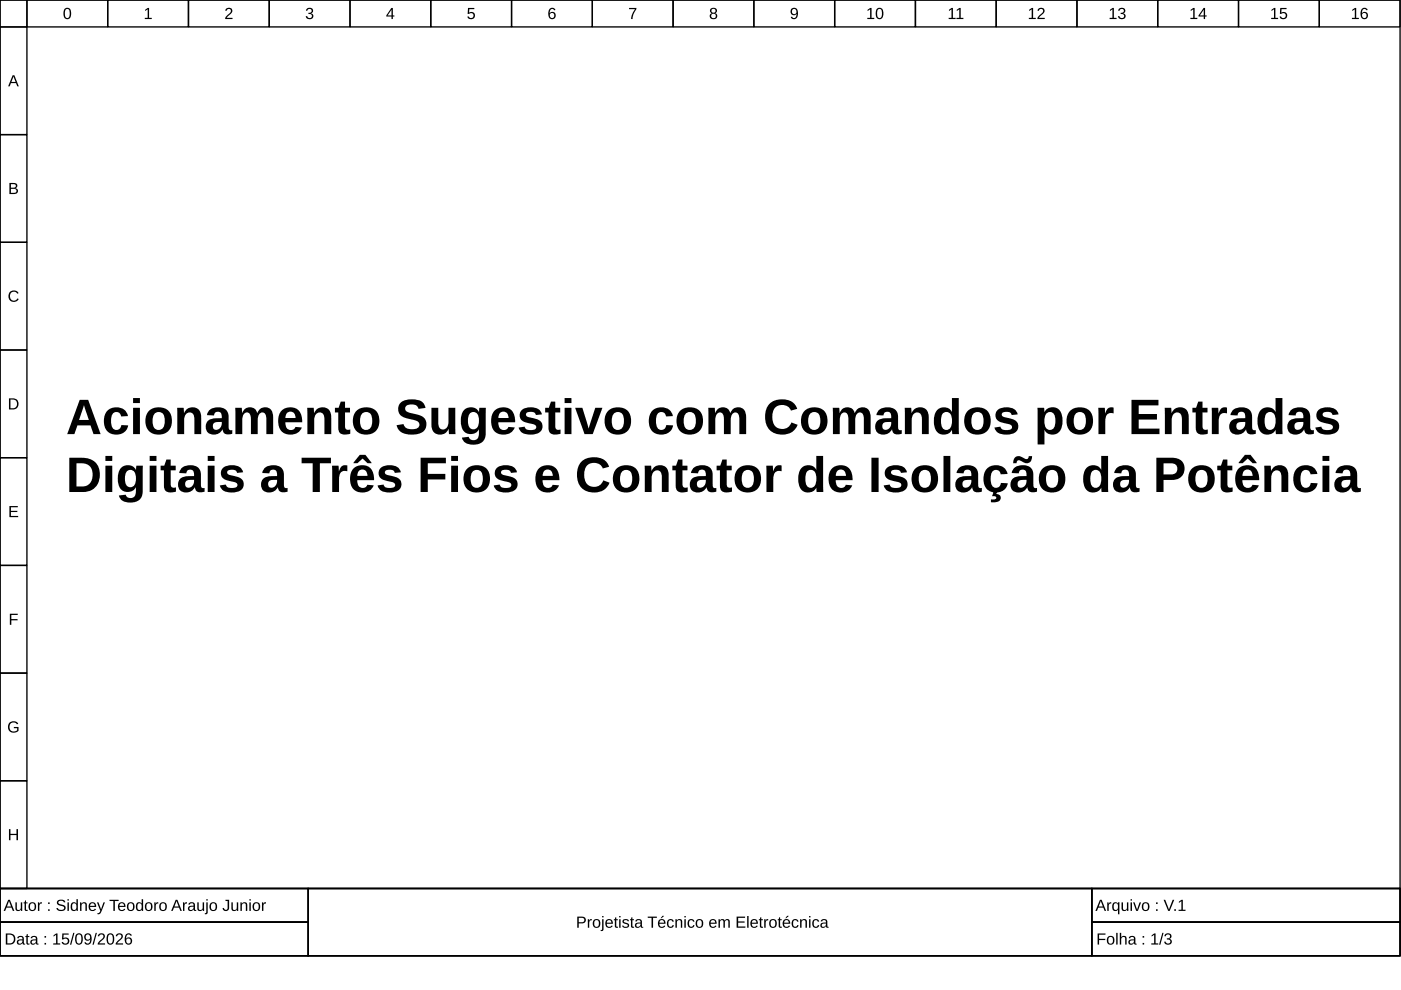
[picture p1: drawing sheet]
<svg xmlns="http://www.w3.org/2000/svg" width="297mm" height="210mm" viewBox="0 0 297 210" stroke-linecap="round" stroke-linejoin="round" font-family="sans-serif">
<g fill="none" stroke="#000" stroke-width=".29">
<path d="M0 0h296.8v188.4h-296.8zM0 0h5.7v5.7h-5.7zM5.7 0h17.1v5.7h-17.1zM22.8 0h17.2v5.7h-17.2zM40 0h17.1v5.7h-17.1zM57.1 0h17.1v5.7h-17.1zM74.2 0h17.1v5.7h-17.1zM91.3 0h17.2v5.7h-17.2zM108.5 0h17.1v5.7h-17.1zM125.6 0h17.1v5.7h-17.1zM142.7 0h17.1v5.7h-17.1zM159.8 0h17.2v5.7h-17.2z"/>
<path d="M177 0h17.1v5.7h-17.1zM194.1 0h17.1v5.7h-17.1zM211.2 0h17.1v5.7h-17.1zM228.3 0h17.2v5.7h-17.2zM245.5 0h17.1v5.7h-17.1zM262.6 0h17.1v5.7h-17.1zM279.7 0h17.1v5.7h-17.1zM0 5.7h5.7v22.8h-5.7zM0 28.5h5.7v22.9h-5.7zM0 51.4h5.7v22.8h-5.7zM0 74.2h5.7v22.8h-5.7zM0 97h5.7v22.9h-5.7z"/>
<path d="M0 119.9h5.7v22.8h-5.7zM0 142.7h5.7v22.8h-5.7zM0 165.5h5.7v22.9h-5.7zM0 188.4h296.8v14.3h-296.8zM0 188.4h65.4v7.1h-65.4zM0 195.5h65.4v7.2h-65.4zM65.4 188.4h166.1v14.3h-166.1zM231.5 188.4h65.3v7.1h-65.3zM231.5 195.5h65.3v7.2h-65.3z"/>
</g>
<g fill="#000">
<path d="M30.8 2.1l.5-.4h.3v2.1h.6v.2h-1.5v-.2h.6v-1.8l-.5 .4zM48 1.8a.76 .76 0 0 1 1.2 .2 .76 .76 0 0 1-.5 1.1l-.6 .7h1.2v.2h-1.6l.1-.4 .5-.5a.7 .7 0 0 0 .4-1.2l-.5 .1-.1 .3h-.3zM65.1 1.8a.69 .69 0 0 1 1-.1 .69 .69 0 0 1 0 1.1h-.2a.67 .67 0 0 1 .5 .9 .67 .67 0 0 1-1 .4l-.5-.5-.1-.2h.3a.48 .48 0 0 0 .7 .4 .48 .48 0 0 0 .2-.7l-.6-.1v-.3a.46 .46 0 0 0 .6-.2 .46 .46 0 0 0-.3-.6 .46 .46 0 0 0-.5 .4h-.3zM99.2 1.7h1.4v.2h-1.1v.8a.81 .81 0 0 1 1 .2 .81 .81 0 0 1-.1 1.1 .81 .81 0 0 1-1.1-.1l-.2-.4h.3a.53 .53 0 0 0 .8 .2 .53 .53 0 0 0 0-.8 .53 .53 0 0 0-.8 .1h-.3zM133.4 1.7h1.5l-.6 1.5-.2 .8h-.3l.1-.6 .7-1.5h-1.2zM2.1 61.9a1.18 1.18 0 0 1 1.8 .3l-.3 .1a.87 .87 0 0 0-1.3-.1 .87 .87 0 0 0 .1 1.3 .87 .87 0 0 0 1.3-.2l.3 .1a1.21 1.21 0 0 1-1.8 .4 1.21 1.21 0 0 1-.1-1.9zM2 107.3h1.8v.3h-1.5v.7h1.4v.3h-1.4v.8h1.5v.2h-1.8zM2.1 130.1h1.7v.3h-1.4v.9h1.3v.2h-1.3v1h-.3zM2 153.2a1.23 1.23 0 0 1 1.9 .3l-.3 .1a.9 .9 0 0 0-1.3-.2 .9 .9 0 0 0-.2 1.2 1 1 0 0 0 1.5 .2v-.4h-.7v-.3h1v.8a1.29 1.29 0 0 1-1.8 .2 1.29 1.29 0 0 1-.1-1.9zM1.9 175.8h.3v1h1.3v-1h.3v2.3h-.3v-1h-1.3v1h-.3z"/>
<path d="M2.7 16h.3l1 2.3h-.3l-.3-.7h-1.1l-.2 .7h-.4zM2.9 16.2l-.5 1.2h.9z"/>
<path d="M13.8 1.8a.88 .88 0 0 1 1 .1 .88 .88 0 0 1 .3 1 .88 .88 0 0 1-.8 1.2 .88 .88 0 0 1-.8-1.2v-.7zM14 2a1.59 1.59 0 0 0 .1 1.8h.2a1.09 1.09 0 0 0 .4-1.5l-.3-.4z"/>
<path d="M83 1.7h.3v1.6h.3v.2h-.3v.5h-.3v-.5h-1.1v-.2zM83 2l-.8 1.3h.8z"/>
<path d="M116.6 1.8a.74 .74 0 0 1 1.2 .3l-.3 .1a.49 .49 0 0 0-.7-.3 .49 .49 0 0 0-.2 .6l-.1 .3a.77 .77 0 0 1 1.2 0 .77 .77 0 0 1-.1 1.2 .77 .77 0 0 1-1.1-.2l-.2-.5v-.8zM116.5 3.3a.5 .5 0 0 0 1 0 .5 .5 0 0 0-1 0z"/>
<path d="M150.7 1.8a.7 .7 0 0 1 1-.1 .7 .7 0 0 1 .1 1l-.2 .1a.69 .69 0 0 1 .4 .9 .69 .69 0 0 1-1 .4 .64 .64 0 0 1-.5-.6 .64 .64 0 0 1 .4-.7l-.3-.4zM150.8 2.3a.45 .45 0 0 0 .9 0 .45 .45 0 0 0-.9 0zM150.8 3.4a.5 .5 0 0 0 1 0 .5 .5 0 0 0-1 0z"/>
<path d="M167.8 1.9a.86 .86 0 0 1 1.1-.1 .86 .86 0 0 1 .3 1 .9 .9 0 0 1-.3 1.1 .9 .9 0 0 1-1.1 0l-.1-.3 .2-.1a.5 .5 0 0 0 .7 .3 .5 .5 0 0 0 .3-.6v-.3a.76 .76 0 0 1-1.2 .1 .76 .76 0 0 1 .1-1.1zM168 2a.54 .54 0 0 0 .1 .9 .54 .54 0 0 0 .8-.3 .54 .54 0 0 0-.5-.7z"/>
<path d="M184 2.1l.5-.4h.3v2.1h.6v.2h-1.5v-.2h.6v-1.8l-.5 .4zM186 1.8a.88 .88 0 0 1 1 .1 .88 .88 0 0 1 .3 1 .88 .88 0 0 1-.8 1.2 .88 .88 0 0 1-.8-1.2v-.7zM186.2 2a1.59 1.59 0 0 0 .1 1.8h.2a1.09 1.09 0 0 0 .4-1.5l-.3-.4z"/>
<path d="M201.2 2.1l.6-.4h.2v2.1h.6v.2h-1.5v-.2h.6v-1.8l-.5 .4zM202.9 2.1l.5-.4h.3v2.1h.6v.2h-1.5v-.2h.6v-1.8l-.5 .4z"/>
<path d="M218.2 2.1l.6-.4h.2v2.1h.6v.2h-1.5v-.2h.6v-1.8l-.5 .4zM220.2 1.8a.76 .76 0 0 1 1.2 .2 .76 .76 0 0 1-.4 1.1l-.7 .7h1.2v.2h-1.6l.1-.4 .6-.5a.7 .7 0 0 0 .3-1.2l-.5 .1-.1 .3h-.3z"/>
<path d="M235.3 2.1l.6-.4h.3v2.1h.5v.2h-1.4v-.2h.6v-1.8l-.6 .4zM237.3 1.8a.69 .69 0 0 1 1-.1 .69 .69 0 0 1 0 1.1h-.2a.67 .67 0 0 1 .5 .9 .67 .67 0 0 1-1 .4l-.5-.5-.1-.2h.3a.48 .48 0 0 0 .7 .4 .48 .48 0 0 0 .2-.7l-.6-.1v-.3a.46 .46 0 0 0 .7-.2 .46 .46 0 0 0-.4-.6 .46 .46 0 0 0-.5 .4h-.3z"/>
<path d="M252.5 2.1l.5-.4h.3v2.1h.6v.2h-1.5v-.2h.6v-1.8l-.5 .4zM255.2 1.7h.3v1.6h.3v.2h-.3v.5h-.3v-.5h-1.1v-.2zM255.2 2l-.8 1.3h.8z"/>
<path d="M269.6 2.1l.5-.4h.3v2.1h.6v.2h-1.5v-.2h.6v-1.8l-.5 .4zM271.4 1.7h1.4v.2h-1.1v.8a.81 .81 0 0 1 1.1 .2 .81 .81 0 0 1-.2 1.1 .81 .81 0 0 1-1.1-.1l-.2-.4h.3a.53 .53 0 0 0 .8 .2 .53 .53 0 0 0 .1-.8 .53 .53 0 0 0-.8 .1h-.3z"/>
<path d="M286.7 2.1l.6-.4h.2v2.1h.6v.2h-1.5v-.2h.6v-1.8l-.5 .4zM288.8 1.8a.74 .74 0 0 1 1.2 .3l-.3 .1a.49 .49 0 0 0-.6-.3 .49 .49 0 0 0-.3 .6v.3a.77 .77 0 0 1 1.1 0 .77 .77 0 0 1-.1 1.2 .77 .77 0 0 1-1.1-.2l-.2-.5v-.8zM288.7 3.3a.5 .5 0 0 0 1 0 .5 .5 0 0 0-1 0z"/>
<path d="M2 38.8a1.53 1.53 0 0 1 1.6 .3l.1 .5-.5 .3a.64 .64 0 0 1 .6 .8 .64 .64 0 0 1-.8 .4h-1zM2.3 39v.8h.8l.2-.2-.1-.5zM2.3 40v.9l1.1-.1a.42 .42 0 0 0-.2-.7z"/>
<path d="M1.9 84.5h.8a1.18 1.18 0 0 1 1.2 1.1 1.18 1.18 0 0 1-1.1 1.2h-.9zM2.2 84.7v1.9h.5a.97 .97 0 0 0 .9-1.3 .97 .97 0 0 0-1.4-.6z"/>
<path d="M16.9 84.8h1.8l2.6 7.2h-1.5l-.6-1.8h-2.8l-.6 1.8h-1.6zM17.8 85.9l-1 3.1h2zM22.7 87.1a2.63 2.63 0 0 1 4.4 1.1l-1.4 .1a1.05 1.05 0 0 0-1.2-1 1.05 1.05 0 0 0-.9 1.3 2.21 2.21 0 0 0 .7 2.5l.9-.1 .3-.3 .2-.6 1.5 .1a2.66 2.66 0 0 1-3.3 1.9 2.66 2.66 0 0 1-1.8-3.3l.2-1zM28.2 84.4h1.5v1.1h-1.5zM28.2 86.5h1.5v5.5h-1.5zM31.6 87.1a2.9 2.9 0 0 1 3.6-.4 2.9 2.9 0 0 1 1.1 3.5 2.87 2.87 0 0 1-3.7 1.8 2.87 2.87 0 0 1-1.7-3.7zM32.9 87.6a2.58 2.58 0 0 0 .2 3.4 1.28 1.28 0 0 0 1.8-1.2v-.5a1.42 1.42 0 0 0-1.6-1.9zM37.6 86.5h1.3l.1 1.1a1.9 1.9 0 0 1 2.2-1.2 1.9 1.9 0 0 1 1.5 2.1v3.5h-1.5v-3.1a1.08 1.08 0 0 0-.3-1.2 1.08 1.08 0 0 0-1.2-.1l-.5 .5-.1 .6-.1 3.3h-1.4zM44.3 87a2.64 2.64 0 0 1 4 .5l.2 3.2a.52 .52 0 0 0 .2 .5 .52 .52 0 0 0 .5 0v.8l-.4 .1a1.23 1.23 0 0 1-1.6-1.1 1.83 1.83 0 0 1-2.4 1.1 1.83 1.83 0 0 1-1-2.4 2.04 2.04 0 0 1 2-1h1.2a.95 .95 0 0 0-.2-1.1 .95 .95 0 0 0-1-.2l-.3 .2-.1 .5-1.5-.1zM45.4 89.7a.86 .86 0 0 0 0 1.4 .86 .86 0 0 0 1.3-.5l.3-1.1h-1zM49.9 86.5h1.4v1.1a1.68 1.68 0 0 1 1.6-1.2 1.68 1.68 0 0 1 1.7 1.2 1.75 1.75 0 0 1 2.1-1.2 1.75 1.75 0 0 1 1.2 2.1v3.5h-1.4v-3.1a1.2 1.2 0 0 0-.9-1.5 1.3 1.3 0 0 0-1 1.6v3h-1.4v-3.1a1.2 1.2 0 0 0-.8-1.5 1.35 1.35 0 0 0-1 1.7v2.9h-1.5zM59.7 87.1a2.54 2.54 0 0 1 2.8-.6 2.54 2.54 0 0 1 1.6 2.4v.6h-3.6a1.21 1.21 0 0 0 .5 1.5 1.21 1.21 0 0 0 1.5-.2l.1-.3 1.4 .1a2.63 2.63 0 0 1-3.1 1.5 2.63 2.63 0 0 1-1.9-2.9l.2-1.4zM60.8 87.6l-.3 1h2.2a1.1 1.1 0 0 0-.6-1.2 1.1 1.1 0 0 0-1.3 .2zM65.1 86.5h1.4l.1 1.1a1.9 1.9 0 0 1 2.2-1.2 1.9 1.9 0 0 1 1.4 2.1v3.5h-1.4v-3.1a1.08 1.08 0 0 0-.3-1.2 1.08 1.08 0 0 0-1.2-.1l-.5 .5-.2 .6v3.3h-1.4zM72.2 85.2h1v1.3h1v.9h-1v2.9a.72 .72 0 0 0 .3 .8 .72 .72 0 0 0 .8 0v.9a1.71 1.71 0 0 1-2.6-.9v-3.7h-.7v-.9h.8zM75.6 87.1a2.9 2.9 0 0 1 3.6-.4 2.9 2.9 0 0 1 1.1 3.5 2.87 2.87 0 0 1-3.7 1.8 2.87 2.87 0 0 1-1.7-3.7zM76.9 87.6a2.58 2.58 0 0 0 .1 3.4 1.28 1.28 0 0 0 1.9-1.2v-.5a1.42 1.42 0 0 0-1.7-1.9zM84.9 85.4a4.3 4.3 0 0 1 4.8-.1l.5 1.2-1.5 .2a1.63 1.63 0 0 0-2.7-.4 1.11 1.11 0 0 0 1.3 1.3 3.6 3.6 0 0 1 3 1.5 2.2 2.2 0 0 1-2.4 3 3.5 3.5 0 0 1-3.5-1.2l-.3-.7 1.5-.3a1.54 1.54 0 0 0 1.7 1.1 1.29 1.29 0 0 0 1.6-1 1.37 1.37 0 0 0-1.5-1l-.8-.2a2.05 2.05 0 0 1-2-1.2 2.05 2.05 0 0 1 .3-2.2zM91.5 86.5h1.4v3.1a1.08 1.08 0 0 0 .3 1.2 1.08 1.08 0 0 0 1.2 .2l.5-.6 .2-.6v-3.3h1.4l.1 5.5h-1.4l-.1-1.1a1.9 1.9 0 0 1-2.2 1.2 1.9 1.9 0 0 1-1.4-2.1zM98.5 86.8a2.01 2.01 0 0 1 3.1 .6v-.9h1.4v5.4a2.26 2.26 0 0 1-2.7 2.4 2.12 2.12 0 0 1-2.4-1.5l1.5-.2a1.15 1.15 0 0 0 1.4 .7 1.15 1.15 0 0 0 .7-1.4l.1-.9a2.06 2.06 0 0 1-2.5 .9 2.06 2.06 0 0 1-1.4-2.2l.2-1.9zM99.6 87.6a3.1 3.1 0 0 0 0 3.1 1.18 1.18 0 0 0 1.4 .1 1.18 1.18 0 0 0 .5-1.2 1.71 1.71 0 0 0-1.1-2.2zM104.8 87.1a2.54 2.54 0 0 1 2.8-.6 2.54 2.54 0 0 1 1.6 2.4v.6h-3.6a1.21 1.21 0 0 0 .5 1.5 1.21 1.21 0 0 0 1.5-.2l.2-.3 1.3 .1a2.63 2.63 0 0 1-3.1 1.5 2.63 2.63 0 0 1-1.9-2.9l.3-1.4zM106 87.6l-.3 1h2.1a1.1 1.1 0 0 0-.5-1.2 1.1 1.1 0 0 0-1.3 .2zM110.5 87a3.1 3.1 0 0 1 4.1 .2l.3 .7-1.3 .1a1.25 1.25 0 0 0-2.1-.3v.3a4.9 4.9 0 0 0 2.4 .9 1.62 1.62 0 0 1 1.1 1.8 1.62 1.62 0 0 1-1.6 1.4 2.88 2.88 0 0 1-3.3-1.1l-.1-.3 1.2-.2 .1 .2a1.72 1.72 0 0 0 2.4 .1l-.1-.6-.6-.3a3.4 3.4 0 0 1-2.7-1.3l-.1-.9zM116.8 85.2h.9v1.3h1.1v.9h-1.1v2.9a.72 .72 0 0 0 .3 .8 .72 .72 0 0 0 .8 0v.9a1.71 1.71 0 0 1-2.5-.9v-3.7h-.7v-.9h.8zM119.7 84.4h1.5v1.1h-1.5zM119.7 86.5h1.5v5.5h-1.5zM121.9 86.5h1.6l1.3 4.4 1.4-4.4h1.5l-2 5.5h-1.8zM128.9 87.1a2.9 2.9 0 0 1 3.7-.4 2.9 2.9 0 0 1 1.1 3.5 2.87 2.87 0 0 1-3.7 1.8 2.87 2.87 0 0 1-1.7-3.7zM130.3 87.6a2.58 2.58 0 0 0 .1 3.4 1.28 1.28 0 0 0 1.9-1.2v-.5a1.42 1.42 0 0 0-1.7-1.9zM138.3 87.1a2.63 2.63 0 0 1 4.4 1.1l-1.5 .1a1.05 1.05 0 0 0-1.2-1 1.05 1.05 0 0 0-.9 1.3 2.21 2.21 0 0 0 .8 2.5l.8-.1 .4-.3 .2-.6 1.4 .1a2.66 2.66 0 0 1-3.3 1.9 2.66 2.66 0 0 1-1.8-3.3l.2-1zM144.2 87.1a2.9 2.9 0 0 1 3.6-.4 2.9 2.9 0 0 1 1.1 3.5 2.87 2.87 0 0 1-3.7 1.8 2.87 2.87 0 0 1-1.7-3.7zM145.5 87.6a2.58 2.58 0 0 0 .2 3.4 1.28 1.28 0 0 0 1.8-1.2v-.5a1.42 1.42 0 0 0-1.6-1.9zM150.2 86.5h1.3l.1 1.1a1.68 1.68 0 0 1 1.6-1.2 1.68 1.68 0 0 1 1.6 1.2 1.75 1.75 0 0 1 2.2-1.2 1.75 1.75 0 0 1 1.2 2.1v3.5h-1.4v-3.1a1.2 1.2 0 0 0-.9-1.5 1.3 1.3 0 0 0-1 1.6v3h-1.4v-3.1a1.2 1.2 0 0 0-.9-1.5 1.35 1.35 0 0 0-.9 1.7v2.9h-1.5zM163.1 85.6a3.9 3.9 0 0 1 5.6 .4l.3 .7-1.3 .4a2.09 2.09 0 0 0-2.6-1.1 2.09 2.09 0 0 0-1.4 2.4 2.11 2.11 0 0 0 1.5 2.5 2.11 2.11 0 0 0 2.6-1.3l1.3 .5a3.7 3.7 0 0 1-3.3 2.1 3.7 3.7 0 0 1-3.3-2.2 4.7 4.7 0 0 1 .6-4.4zM170.6 87.1a2.9 2.9 0 0 1 3.6-.4 2.9 2.9 0 0 1 1.1 3.5 2.87 2.87 0 0 1-3.7 1.8 2.87 2.87 0 0 1-1.7-3.7zM171.9 87.6a2.58 2.58 0 0 0 .2 3.4 1.28 1.28 0 0 0 1.8-1.2v-.5a1.42 1.42 0 0 0-1.6-1.9zM176.6 86.5h1.3l.1 1.1a1.68 1.68 0 0 1 1.6-1.2 1.68 1.68 0 0 1 1.6 1.2 1.75 1.75 0 0 1 2.2-1.2 1.75 1.75 0 0 1 1.2 2.1v3.5h-1.4v-3.1a1.2 1.2 0 0 0-.9-1.5 1.3 1.3 0 0 0-1 1.6v3h-1.4v-3.1a1.2 1.2 0 0 0-.9-1.5 1.35 1.35 0 0 0-1 1.7v2.9h-1.4zM186.3 87a2.64 2.64 0 0 1 4 .5l.1 3.2a.52 .52 0 0 0 .2 .5 .52 .52 0 0 0 .6 0v.8l-.5 .1a1.23 1.23 0 0 1-1.6-1.1 1.83 1.83 0 0 1-2.4 1.1 1.83 1.83 0 0 1-1-2.4 2.04 2.04 0 0 1 2.1-1h1.2a.95 .95 0 0 0-.2-1.1 .95 .95 0 0 0-1.1-.2l-.3 .2-.1 .5-1.5-.1zM187.3 89.7a.86 .86 0 0 0 .1 1.4 .86 .86 0 0 0 1.3-.5l.3-1.1h-1.1zM191.8 86.5h1.4l.1 1.1a1.9 1.9 0 0 1 2.2-1.2 1.9 1.9 0 0 1 1.4 2.1v3.5h-1.4v-3.1a1.08 1.08 0 0 0-.3-1.2 1.08 1.08 0 0 0-1.2-.1l-.5 .5-.2 .6v3.3h-1.4zM198.8 86.8a1.97 1.97 0 0 1 3 .5v-2.9h1.5v7.6h-1.4l-.1-.9a2.06 2.06 0 0 1-2.4 .9 2.06 2.06 0 0 1-1.4-2.2l.2-2zM200 87.6a3.2 3.2 0 0 0-.1 3.3 1.18 1.18 0 0 0 1.4 .1 1.18 1.18 0 0 0 .5-1.3 1.75 1.75 0 0 0-1.1-2.4zM205.2 87.1a2.9 2.9 0 0 1 3.6-.4 2.9 2.9 0 0 1 1.1 3.5 2.87 2.87 0 0 1-3.7 1.8 2.87 2.87 0 0 1-1.7-3.7zM206.5 87.6a2.58 2.58 0 0 0 .2 3.4 1.28 1.28 0 0 0 1.8-1.2v-.5a1.42 1.42 0 0 0-1.6-1.9zM211.4 87a3.1 3.1 0 0 1 4.1 .2l.3 .7-1.3 .1a1.25 1.25 0 0 0-2.1-.3v.3a4.9 4.9 0 0 0 2.3 .9 1.62 1.62 0 0 1 1.2 1.8 1.62 1.62 0 0 1-1.6 1.4 2.88 2.88 0 0 1-3.3-1.1l-.2-.3 1.3-.2 .1 .2a1.72 1.72 0 0 0 2.3 .1v-.6l-.6-.3a3.4 3.4 0 0 1-2.7-1.3l-.1-.9zM220 86.5h1.4v.9a2.06 2.06 0 0 1 2.5-.9 2.06 2.06 0 0 1 1.4 2.2 3 3 0 0 1-1.4 3.3 1.97 1.97 0 0 1-2.5-.8v3h-1.4zM221.9 87.6a2.81 2.81 0 0 0 .2 3.4 1.14 1.14 0 0 0 1.2-.1 1.14 1.14 0 0 0 .4-1.1 2.43 2.43 0 0 0-.7-2.4 1.04 1.04 0 0 0-1.1 .2zM226.9 87.1a2.9 2.9 0 0 1 3.6-.4 2.9 2.9 0 0 1 1.1 3.5 2.87 2.87 0 0 1-3.7 1.8 2.87 2.87 0 0 1-1.7-3.7zM228.2 87.6a2.58 2.58 0 0 0 .2 3.4 1.28 1.28 0 0 0 1.8-1.2v-.5a1.42 1.42 0 0 0-1.6-1.9zM232.9 86.5h1.3l.1 1.2a1.36 1.36 0 0 1 1.8-1.3v1.2a1.23 1.23 0 0 0-1.7 1.3l-.1 3.1h-1.4zM239.9 84.8h5.7v1.2h-4.2v1.8h3.9v1.2h-3.9v1.9h4.4v1.1h-5.9zM246.9 86.5h1.4l.1 1.1a1.9 1.9 0 0 1 2.2-1.2 1.9 1.9 0 0 1 1.4 2.1v3.5h-1.4v-3.1a1.08 1.08 0 0 0-.3-1.2 1.08 1.08 0 0 0-1.2-.1l-.5 .5-.2 .6v3.3h-1.4zM254 85.2h1v1.3h1v.9h-1v2.9a.72 .72 0 0 0 .3 .8 .72 .72 0 0 0 .8 0v.9a1.71 1.71 0 0 1-2.6-.9v-3.7h-.7v-.9h.8zM256.9 86.5h1.4v1.2a1.36 1.36 0 0 1 1.8-1.3v1.2a1.23 1.23 0 0 0-1.7 1.3v3.1h-1.5zM261.3 87a2.64 2.64 0 0 1 4 .5l.2 3.2a.52 .52 0 0 0 .2 .5 .52 .52 0 0 0 .5 0v.8l-.4 .1a1.23 1.23 0 0 1-1.6-1.1 1.83 1.83 0 0 1-2.4 1.1 1.83 1.83 0 0 1-1-2.4 2.04 2.04 0 0 1 2-1h1.2a.95 .95 0 0 0-.2-1.1 .95 .95 0 0 0-1-.2l-.3 .2-.1 .5-1.5-.1zM262.4 89.7a.86 .86 0 0 0 0 1.4 .86 .86 0 0 0 1.3-.5l.3-1.1h-1zM267.4 86.8a1.97 1.97 0 0 1 3.1 .5l-.1-2.9h1.5v7.6h-1.4v-.9a2.06 2.06 0 0 1-2.5 .9 2.06 2.06 0 0 1-1.4-2.2l.2-2zM268.6 87.6a3.2 3.2 0 0 0-.1 3.3 1.18 1.18 0 0 0 1.4 .1 1.18 1.18 0 0 0 .5-1.3 1.75 1.75 0 0 0-1.1-2.4zM273.7 87a2.64 2.64 0 0 1 3.9 .5l.2 3.2a.52 .52 0 0 0 .2 .5 .52 .52 0 0 0 .6 0v.8l-.5 .1a1.23 1.23 0 0 1-1.6-1.1 1.83 1.83 0 0 1-2.4 1.1 1.83 1.83 0 0 1-1-2.4 2.04 2.04 0 0 1 2-1h1.2a.95 .95 0 0 0-.1-1.1 .95 .95 0 0 0-1.1-.2l-.3 .2-.1 .5-1.5-.1zM274.7 89.7a.86 .86 0 0 0 .1 1.4 .86 .86 0 0 0 1.3-.5l.2-1.1h-1zM279.4 87a3.1 3.1 0 0 1 4.1 .2l.3 .7-1.3 .1a1.25 1.25 0 0 0-2.1-.3v.3a4.9 4.9 0 0 0 2.4 .9 1.62 1.62 0 0 1 1.1 1.8 1.62 1.62 0 0 1-1.6 1.4 2.88 2.88 0 0 1-3.3-1.1l-.1-.3 1.2-.2 .1 .2a1.72 1.72 0 0 0 2.4 .1l-.1-.6-.6-.3a3.4 3.4 0 0 1-2.7-1.3l-.1-.9z"/>
<path d="M14.7 97.1a11.4 11.4 0 0 1 4.3 .2 3.7 3.7 0 0 1 1.5 5.6 3.3 3.3 0 0 1-2.9 1.4h-2.9zM16.2 98.2v4.9a3.4 3.4 0 0 0 2.6-.4 2.79 2.79 0 0 0-.3-4.2l-.8-.2zM22.3 96.7h1.5v1h-1.5zM22.3 98.7h1.5v5.6h-1.5zM25.8 99.1a2.01 2.01 0 0 1 3 .5l.1-.9h1.4v5.4a2.26 2.26 0 0 1-2.7 2.5 2.12 2.12 0 0 1-2.4-1.5l1.5-.2a1.15 1.15 0 0 0 1.4 .6 1.15 1.15 0 0 0 .7-1.4v-.8a2.06 2.06 0 0 1-2.4 .9 2.06 2.06 0 0 1-1.4-2.2l.2-1.9zM26.9 99.9a3.1 3.1 0 0 0 0 3.1 1.18 1.18 0 0 0 1.4 .1 1.18 1.18 0 0 0 .5-1.2 1.71 1.71 0 0 0-1.2-2.3zM31.7 96.7h1.5v1h-1.5zM31.7 98.7h1.5v5.6h-1.5zM35.3 97.4h.9v1.3h1v1h-1v2.9a.72 .72 0 0 0 .3 .8 .72 .72 0 0 0 .8-.1v.9a1.71 1.71 0 0 1-2.5-.9v-3.6h-.8v-1h.8zM38.5 99.3a2.64 2.64 0 0 1 4 .5l.1 3.1a.52 .52 0 0 0 .2 .5 .52 .52 0 0 0 .6 .1v.7l-.5 .1a1.23 1.23 0 0 1-1.6-1 1.83 1.83 0 0 1-2.4 1.1 1.83 1.83 0 0 1-1-2.4 2.04 2.04 0 0 1 2-1l1.2-.1a.95 .95 0 0 0-.1-1 .95 .95 0 0 0-1.1-.2l-.3 .2-.1 .5-1.5-.1zM39.5 102a.86 .86 0 0 0 .1 1.3 .86 .86 0 0 0 1.3-.4l.2-1.2-1 .1zM44 96.7h1.5v1h-1.5zM44 98.7h1.5v5.6h-1.5zM47.2 99.3a3.1 3.1 0 0 1 4.1 .2l.2 .6-1.2 .2a1.25 1.25 0 0 0-2.1-.3v.3a4.9 4.9 0 0 0 2.3 .9 1.62 1.62 0 0 1 1.2 1.8 1.62 1.62 0 0 1-1.7 1.3 2.88 2.88 0 0 1-3.3-1l-.1-.4 1.3-.2 .1 .3a1.72 1.72 0 0 0 2.3 0l-.1-.5-.5-.3a3.4 3.4 0 0 1-2.8-1.3v-1zM56.1 99.3a2.64 2.64 0 0 1 4 .5l.1 3.1a.52 .52 0 0 0 .2 .5 .52 .52 0 0 0 .6 .1v.7l-.5 .1a1.23 1.23 0 0 1-1.6-1 1.83 1.83 0 0 1-2.4 1.1 1.83 1.83 0 0 1-1-2.4 2.04 2.04 0 0 1 2-1l1.2-.1a.95 .95 0 0 0-.1-1 .95 .95 0 0 0-1.1-.2l-.3 .2-.1 .5-1.5-.1zM57.1 102a.86 .86 0 0 0 .1 1.3 .86 .86 0 0 0 1.3-.4l.2-1.2-1 .1zM64 97.1h6.2v1.1h-2.4v6.1h-1.5v-6.1h-2.3zM70.4 98.7h1.4v1.2a1.36 1.36 0 0 1 1.8-1.2v1.2a1.23 1.23 0 0 0-1.7 1.3v3.1h-1.5zM74.9 99.4a2.54 2.54 0 0 1 2.8-.6 2.54 2.54 0 0 1 1.6 2.4v.6h-3.6a1.21 1.21 0 0 0 .5 1.4 1.21 1.21 0 0 0 1.5-.1l.2-.3 1.3 .1a2.63 2.63 0 0 1-3.1 1.5 2.63 2.63 0 0 1-1.9-2.9l.1-1zM76 99.9l-.3 1h2.2a1.1 1.1 0 0 0-.5-1.2 1.1 1.1 0 0 0-1.4 .2zM76.3 96.4h1.2l1.3 1.8h-.9l-1-1-1.1 1h-.8zM80.6 99.3a3.1 3.1 0 0 1 4.1 .2l.3 .6-1.3 .2a1.25 1.25 0 0 0-2.1-.3v.3a4.9 4.9 0 0 0 2.3 .9 1.62 1.62 0 0 1 1.2 1.8 1.62 1.62 0 0 1-1.6 1.3 2.88 2.88 0 0 1-3.3-1l-.2-.4 1.3-.2 .1 .3a1.72 1.72 0 0 0 2.4 0l-.1-.5-.6-.3a3.4 3.4 0 0 1-2.7-1.3l-.1-1zM89.2 97.1h5.3v1.1h-3.8v2.3h3.7v1.2h-3.7v2.6h-1.5zM95.7 96.7h1.4v1h-1.4zM95.7 98.7h1.4v5.6h-1.4zM99 99.4a2.9 2.9 0 0 1 3.7-.4 2.9 2.9 0 0 1 1.1 3.5 2.87 2.87 0 0 1-3.7 1.8 2.87 2.87 0 0 1-1.7-3.8zM100.4 99.8a2.58 2.58 0 0 0 .1 3.5 1.28 1.28 0 0 0 1.8-1.2l.1-.6a1.42 1.42 0 0 0-1.7-1.8zM105.2 99.3a3.1 3.1 0 0 1 4.1 .2l.3 .6-1.3 .2a1.25 1.25 0 0 0-2-.3l-.1 .3a4.9 4.9 0 0 0 2.4 .9 1.62 1.62 0 0 1 1.1 1.8 1.62 1.62 0 0 1-1.6 1.3 2.88 2.88 0 0 1-3.3-1l-.1-.4 1.2-.2 .1 .3a1.72 1.72 0 0 0 2.4 0l-.1-.5-.6-.3a3.4 3.4 0 0 1-2.7-1.3l-.1-1zM114.2 99.4a2.54 2.54 0 0 1 2.8-.6 2.54 2.54 0 0 1 1.6 2.4v.6h-3.6a1.21 1.21 0 0 0 .5 1.4 1.21 1.21 0 0 0 1.5-.1l.2-.3 1.3 .1a2.63 2.63 0 0 1-3.1 1.5 2.63 2.63 0 0 1-1.9-2.9l.3-1.4zM115.3 99.9l-.3 1h2.2a1.1 1.1 0 0 0-.5-1.2 1.1 1.1 0 0 0-1.4 .2zM123.3 97.9a3.9 3.9 0 0 1 5.5 .3l.3 .8-1.3 .3a2.09 2.09 0 0 0-2.6-1.1 2.09 2.09 0 0 0-1.3 2.5 2.11 2.11 0 0 0 1.4 2.4 2.11 2.11 0 0 0 2.6-1.3l1.3 .5a3.7 3.7 0 0 1-3.3 2.1 3.7 3.7 0 0 1-3.3-2.2 4.7 4.7 0 0 1 .7-4.3zM130.7 99.4a2.9 2.9 0 0 1 3.6-.4 2.9 2.9 0 0 1 1.1 3.5 2.87 2.87 0 0 1-3.7 1.8 2.87 2.87 0 0 1-1.6-3.8zM132 99.8a2.58 2.58 0 0 0 .2 3.5 1.28 1.28 0 0 0 1.8-1.2v-.6a1.42 1.42 0 0 0-1.6-1.8zM136.7 98.7h1.4v1.1a1.9 1.9 0 0 1 2.3-1.1 1.9 1.9 0 0 1 1.4 2.1v3.5h-1.5v-3.1a1.08 1.08 0 0 0-.3-1.2 1.08 1.08 0 0 0-1.1-.2l-.6 .6-.1 .6v3.3h-1.5zM143.8 97.4h.9v1.3h1v1h-1v2.9a.72 .72 0 0 0 .3 .8 .72 .72 0 0 0 .8-.1v.9a1.71 1.71 0 0 1-2.5-.9v-3.6h-.7v-1h.7zM147 99.3a2.64 2.64 0 0 1 4 .5l.1 3.1a.52 .52 0 0 0 .2 .5 .52 .52 0 0 0 .6 .1v.7l-.5 .1a1.23 1.23 0 0 1-1.6-1 1.83 1.83 0 0 1-2.4 1.1 1.83 1.83 0 0 1-1-2.4 2.04 2.04 0 0 1 2-1l1.2-.1a.95 .95 0 0 0-.1-1 .95 .95 0 0 0-1.1-.2l-.3 .2-.1 .5-1.5-.1zM148 102a.86 .86 0 0 0 .1 1.3 .86 .86 0 0 0 1.3-.4l.2-1.2-1 .1zM153.2 97.4h.9v1.3h1v1h-1v2.9a.72 .72 0 0 0 .3 .8 .72 .72 0 0 0 .8-.1v.9a1.71 1.71 0 0 1-2.5-.9l-.1-3.6h-.7v-1h.8zM156.5 99.4a2.9 2.9 0 0 1 3.6-.4 2.9 2.9 0 0 1 1.1 3.5 2.87 2.87 0 0 1-3.7 1.8 2.87 2.87 0 0 1-1.6-3.8zM157.8 99.8a2.58 2.58 0 0 0 .2 3.5 1.28 1.28 0 0 0 1.8-1.2v-.6a1.42 1.42 0 0 0-1.6-1.8zM162.5 98.7h1.3l.1 1.2a1.36 1.36 0 0 1 1.8-1.2v1.2a1.23 1.23 0 0 0-1.7 1.3v3.1h-1.5zM170 99.1a1.97 1.97 0 0 1 3.1 .5v-2.9h1.4l.1 7.6h-1.4l-.1-.9a2.06 2.06 0 0 1-2.5 .9 2.06 2.06 0 0 1-1.3-2.2l.1-2zM171.2 99.9a3.2 3.2 0 0 0 0 3.2 1.18 1.18 0 0 0 1.3 .1 1.18 1.18 0 0 0 .6-1.3 1.75 1.75 0 0 0-1.2-2.3zM176.4 99.4a2.54 2.54 0 0 1 2.8-.6 2.54 2.54 0 0 1 1.5 2.4l.1 .6h-3.6a1.21 1.21 0 0 0 .5 1.4 1.21 1.21 0 0 0 1.5-.1l.1-.3 1.4 .1a2.63 2.63 0 0 1-3.1 1.5 2.63 2.63 0 0 1-1.9-2.9l.2-1.4zM177.5 99.9l-.3 1h2.2a1.1 1.1 0 0 0-.6-1.2 1.1 1.1 0 0 0-1.3 .2zM184.8 97.1h1.5v7.2h-1.5zM187.9 99.3a3.1 3.1 0 0 1 4.1 .2l.3 .6-1.3 .2a1.25 1.25 0 0 0-2.1-.3v.3a4.9 4.9 0 0 0 2.4 .9 1.62 1.62 0 0 1 1.1 1.8 1.62 1.62 0 0 1-1.6 1.3 2.88 2.88 0 0 1-3.3-1l-.1-.4 1.2-.2 .1 .3a1.72 1.72 0 0 0 2.4 0l-.1-.5-.6-.3a3.4 3.4 0 0 1-2.7-1.3l-.1-1zM194 99.4a2.9 2.9 0 0 1 3.7-.4 2.9 2.9 0 0 1 1.1 3.5 2.87 2.87 0 0 1-3.7 1.8 2.87 2.87 0 0 1-1.7-3.8zM195.4 99.8a2.58 2.58 0 0 0 .1 3.5 1.28 1.28 0 0 0 1.8-1.2l.1-.6a1.42 1.42 0 0 0-1.7-1.8zM200 96.7h1.5v7.6h-1.5zM203.3 99.3a2.64 2.64 0 0 1 4 .5l.1 3.1a.52 .52 0 0 0 .2 .5 .52 .52 0 0 0 .6 .1v.7l-.5 .1a1.23 1.23 0 0 1-1.6-1 1.83 1.83 0 0 1-2.4 1.1 1.83 1.83 0 0 1-1-2.4 2.04 2.04 0 0 1 2-1l1.2-.1a.95 .95 0 0 0-.1-1 .95 .95 0 0 0-1.1-.2l-.3 .2-.1 .5-1.5-.1zM204.3 102a.86 .86 0 0 0 .1 1.3 .86 .86 0 0 0 1.3-.4l.2-1.2-1 .1zM209.2 99.4a2.63 2.63 0 0 1 4.4 1.1l-1.4 .1a1.05 1.05 0 0 0-1.2-1 1.05 1.05 0 0 0-.9 1.2 2.21 2.21 0 0 0 .7 2.6l.9-.1 .3-.3 .2-.6 1.5 .1a2.66 2.66 0 0 1-3.3 1.8 2.66 2.66 0 0 1-1.9-3.3l.3-.9zM210.7 104.3h.7l-.2 .4a.86 .86 0 0 1 1 .9 .86 .86 0 0 1-.9 .8l-1.2 .1v-.6h.2a.74 .74 0 0 0 .9-.3l-.2-.4h-.7zM215 99.3a2.64 2.64 0 0 1 3.9 .5l.2 3.1a.52 .52 0 0 0 .2 .5 .52 .52 0 0 0 .6 .1v.7l-.5 .1a1.23 1.23 0 0 1-1.6-1 1.83 1.83 0 0 1-2.4 1.1 1.83 1.83 0 0 1-1-2.4 2.04 2.04 0 0 1 2-1l1.2-.1a.95 .95 0 0 0-.1-1 .95 .95 0 0 0-1.1-.2l-.3 .2-.1 .5-1.5-.1zM216 102a.86 .86 0 0 0 .1 1.3 .86 .86 0 0 0 1.3-.4l.2-1.2-1 .1zM215.2 97a1.96 1.96 0 0 1 2.3 .3l.4-.1 .2-.5h.7a1.33 1.33 0 0 1-.7 1.4 1.33 1.33 0 0 1-1.6-.4 .57 .57 0 0 0-.7-.1 .57 .57 0 0 0-.3 .6h-.7l.1-.6zM221 99.4a2.9 2.9 0 0 1 3.7-.4 2.9 2.9 0 0 1 1.1 3.5 2.87 2.87 0 0 1-3.7 1.8 2.87 2.87 0 0 1-1.7-3.8zM222.4 99.8a2.58 2.58 0 0 0 .1 3.5 1.28 1.28 0 0 0 1.8-1.2l.1-.6a1.42 1.42 0 0 0-1.7-1.8zM230.5 99.1a1.97 1.97 0 0 1 3 .5v-2.9h1.4l.1 7.6h-1.4l-.1-.9a2.06 2.06 0 0 1-2.5 .9 2.06 2.06 0 0 1-1.3-2.2l.2-2zM231.6 99.9a3.2 3.2 0 0 0 0 3.2 1.18 1.18 0 0 0 1.4 .1 1.18 1.18 0 0 0 .5-1.3 1.75 1.75 0 0 0-1.2-2.3zM236.7 99.3a2.64 2.64 0 0 1 4 .5l.1 3.1a.52 .52 0 0 0 .3 .5 .52 .52 0 0 0 .5 .1v.7l-.4 .1a1.23 1.23 0 0 1-1.7-1 1.83 1.83 0 0 1-2.4 1.1 1.83 1.83 0 0 1-1-2.4 2.04 2.04 0 0 1 2.1-1l1.2-.1a.95 .95 0 0 0-.2-1 .95 .95 0 0 0-1.1-.2l-.2 .2-.2 .5-1.5-.1zM237.7 102a.86 .86 0 0 0 .1 1.3 .86 .86 0 0 0 1.3-.4l.3-1.2-1.1 .1zM245.2 97.1h3.2a2.37 2.37 0 0 1 2.7 2.3 2.37 2.37 0 0 1-2.6 2.4h-1.8v2.5h-1.5zM246.7 98.2v2.4h1.6a1.19 1.19 0 0 0 1.3-1.2 1.19 1.19 0 0 0-1.3-1.2zM252.7 99.4a2.9 2.9 0 0 1 3.6-.4 2.9 2.9 0 0 1 1.1 3.5 2.87 2.87 0 0 1-3.7 1.8 2.87 2.87 0 0 1-1.7-3.8zM254 99.8a2.58 2.58 0 0 0 .2 3.5 1.28 1.28 0 0 0 1.8-1.2v-.6a1.42 1.42 0 0 0-1.6-1.8zM259.3 97.4h.9v1.3h1.1v1h-1.1v2.9a.72 .72 0 0 0 .3 .8 .72 .72 0 0 0 .8-.1v.9a1.71 1.71 0 0 1-2.5-.9v-3.6h-.7v-1h.8zM262.6 99.4a2.54 2.54 0 0 1 2.8-.6 2.54 2.54 0 0 1 1.6 2.4v.6h-3.6a1.21 1.21 0 0 0 .5 1.4 1.21 1.21 0 0 0 1.5-.1l.1-.3 1.4 .1a2.63 2.63 0 0 1-3.1 1.5 2.63 2.63 0 0 1-1.9-2.9l.1-1zM263.7 99.9l-.3 1h2.2a1.1 1.1 0 0 0-.6-1.2 1.1 1.1 0 0 0-1.3 .2zM264 96.4h1.1l1.3 1.8h-.8l-1-1-1.2 1h-.8zM268 98.7h1.4l.1 1.1a1.9 1.9 0 0 1 2.2-1.1 1.9 1.9 0 0 1 1.4 2.1v3.5h-1.4v-3.1a1.08 1.08 0 0 0-.3-1.2 1.08 1.08 0 0 0-1.2-.2l-.5 .6-.2 .6v3.3h-1.4zM274.9 99.4a2.63 2.63 0 0 1 4.4 1.1l-1.4 .1a1.05 1.05 0 0 0-1.2-1 1.05 1.05 0 0 0-.9 1.2 2.21 2.21 0 0 0 .7 2.6l.9-.1 .3-.3 .2-.6 1.5 .1a2.66 2.66 0 0 1-3.3 1.8 2.66 2.66 0 0 1-1.9-3.3l.3-.9zM280.4 96.7h1.4v1h-1.4zM280.4 98.7h1.4v5.6h-1.4zM283.6 99.3a2.64 2.64 0 0 1 4 .5l.2 3.1a.52 .52 0 0 0 .2 .5 .52 .52 0 0 0 .5 .1v.7l-.4 .1a1.23 1.23 0 0 1-1.6-1 1.83 1.83 0 0 1-2.4 1.1 1.83 1.83 0 0 1-1.1-2.4 2.04 2.04 0 0 1 2.1-1l1.2-.1a.95 .95 0 0 0-.2-1 .95 .95 0 0 0-1.1-.2l-.2 .2-.1 .5-1.5-.1zM284.7 102a.86 .86 0 0 0 0 1.3 .86 .86 0 0 0 1.3-.4l.3-1.2-1 .1z"/>
<path d="M1.7 190.8h.4l.9 2.3h-.3l-.3-.7h-1l-.3 .7h-.3zM1.9 191l-.4 1.2h.8zM3.3 191.3h.3v1.2a.44 .44 0 0 0 .5 .5 .44 .44 0 0 0 .3-.6v-1.1h.3v1.8h-.3v-.3a.61 .61 0 0 1-.7 .4 .61 .61 0 0 1-.4-.7zM5.3 190.9h.2v.4h.3v.2h-.3v1.2l.1 .2h.3v.2h-.5l-.1-.1-.1-1.5h-.2v-.2h.2zM6.2 191.5a.91 .91 0 0 1 1.5 .6 .91 .91 0 0 1-1.1 1l-.4-.2-.1-.4zM6.6 191.6a.71 .71 0 0 0-.3 .9 .71 .71 0 0 0 .8 .4 .82 .82 0 0 0-.2-1.4zM8 191.3h.3v.4l.2-.3 .4-.1v.3h-.3l-.2 .3-.1 1.2h-.3zM10.2 191.3h.3v.4h-.3zM10.2 192.8h.3v.3h-.3zM12.2 191a1.07 1.07 0 0 1 1.7 .3h-.4a.58 .58 0 0 0-.6-.3 .58 .58 0 0 0-.5 .5l.6 .3a.72 .72 0 0 1 .9 .7 .72 .72 0 0 1-1 .7 .87 .87 0 0 1-1-.6l.4-.1a.71 .71 0 0 0 .7 .4 .71 .71 0 0 0 .6-.5l-.6-.3a.76 .76 0 0 1-.7-.3 .76 .76 0 0 1-.1-.8zM14.3 190.7h.3v.2h-.3zM14.3 191.3h.3v1.8h-.3zM15.1 191.5l.5-.2 .6 .3v-.9h.3v2.4h-.3v-.3a.69 .69 0 0 1-.9 .3 .69 .69 0 0 1-.3-.9zM15.4 191.7a.88 .88 0 0 0 .3 1.2 .75 .75 0 0 0 .5-.7 .75 .75 0 0 0-.5-.7zM17 191.3h.2l.1 .3a.61 .61 0 0 1 .7-.3 .61 .61 0 0 1 .4 .6v1.2h-.3v-1.1a.44 .44 0 0 0-.5-.5 .44 .44 0 0 0-.3 .6v1h-.3zM19 191.5a.82 .82 0 0 1 1-.1 .82 .82 0 0 1 .4 .9h-1.3a.53 .53 0 0 0 .3 .6 .53 .53 0 0 0 .7-.2h.2a.9 .9 0 0 1-1.2 .3 .9 .9 0 0 1-.2-1.3zM19.2 191.7l-.1 .4h1l-.3-.6zM20.6 191.3h.3l.5 1.5 .5-1.5h.4l-.7 1.8a.77 .77 0 0 1-.9 .7v-.2h.3l.3-.5zM23.2 190.8h2v.2h-.8v2.1h-.4v-2.1h-.8zM25.2 191.5a.82 .82 0 0 1 1-.1 .82 .82 0 0 1 .4 .9h-1.3a.53 .53 0 0 0 .3 .6 .53 .53 0 0 0 .7-.2h.3a.9 .9 0 0 1-1.3 .3 .9 .9 0 0 1-.2-1.3zM25.5 191.7l-.2 .4h1l-.3-.6zM27.1 191.5a.91 .91 0 0 1 1.4 .6 .91 .91 0 0 1-1 1l-.4-.2-.2-.4zM27.4 191.6a.71 .71 0 0 0-.2 .9 .71 .71 0 0 0 .8 .4 .82 .82 0 0 0-.3-1.4zM29 191.5l.5-.2 .5 .3v-.9h.3l.1 2.4h-.3l-.1-.3a.69 .69 0 0 1-.8 .3 .69 .69 0 0 1-.4-.9zM29.2 191.7a.88 .88 0 0 0 .4 1.2 .75 .75 0 0 0 .5-.7 .75 .75 0 0 0-.5-.7zM30.9 191.5a.91 .91 0 0 1 1.4 .6 .91 .91 0 0 1-1 1l-.4-.2-.2-.4zM31.2 191.6a.71 .71 0 0 0-.2 .9 .71 .71 0 0 0 .8 .4 .82 .82 0 0 0-.3-1.4zM32.7 191.3h.3v.4l.2-.3 .4-.1v.3h-.4l-.1 .3-.1 1.2h-.3zM34 191.5a.91 .91 0 0 1 1.4 .6 .91 .91 0 0 1-1.1 1l-.3-.2-.2-.4zM34.3 191.6a.71 .71 0 0 0-.3 .9 .71 .71 0 0 0 .8 .4 .82 .82 0 0 0-.2-1.4zM37.2 190.8h.4l1 2.3h-.4l-.2-.7h-1.1l-.3 .7h-.3zM37.4 191l-.4 1.2h.9zM38.8 191.3h.3v.4l.2-.3 .3-.1v.3h-.3l-.2 .3v1.2h-.3zM40.1 191.4a.72 .72 0 0 1 .8-.1 .72 .72 0 0 1 .4 .6v.9l.3 .1v.2h-.4l-.2-.3a.61 .61 0 0 1-.7 .4 .61 .61 0 0 1-.4-.7 .61 .61 0 0 1 .7-.5h.4a.41 .41 0 0 0-.2-.5 .41 .41 0 0 0-.6 .3h-.3zM40.3 192.3a.4 .4 0 0 0 .1 .7 .4 .4 0 0 0 .6-.3v-.5zM41.8 191.3h.3v1.2a.44 .44 0 0 0 .5 .5 .44 .44 0 0 0 .4-.6v-1.1h.3v1.8h-.3v-.3a.61 .61 0 0 1-.7 .4 .61 .61 0 0 1-.5-.7zM43.7 190.7h.3v.2h-.3zM43.7 191.3h.3v2.1a.44 .44 0 0 1-.6 .4v-.2l.3-.1zM44.6 191.5a.91 .91 0 0 1 1.4 .6 .91 .91 0 0 1-1 1l-.4-.2-.2-.4zM44.9 191.6a.71 .71 0 0 0-.2 .9 .71 .71 0 0 0 .8 .4 .82 .82 0 0 0-.3-1.4zM47.8 190.8h.8v1.6a.71 .71 0 0 1-.7 .8 .71 .71 0 0 1-.7-.7h.3a.39 .39 0 0 0 .4 .4 .39 .39 0 0 0 .4-.5v-1.4h-.5zM49.1 191.3h.3v1.2a.44 .44 0 0 0 .4 .5 .44 .44 0 0 0 .4-.6v-1.1h.3v1.8h-.3v-.3a.61 .61 0 0 1-.7 .4 .61 .61 0 0 1-.4-.7zM51 191.3h.3v.3a.61 .61 0 0 1 .7-.3 .61 .61 0 0 1 .4 .6v1.2h-.3v-1.1a.44 .44 0 0 0-.5-.5 .44 .44 0 0 0-.3 .6v1h-.3zM52.9 190.7h.3v.2h-.3zM52.9 191.3h.3v1.8h-.3zM53.7 191.5a.91 .91 0 0 1 1.5 .6 .91 .91 0 0 1-1.1 1l-.4-.2-.1-.4zM54.1 191.6a.71 .71 0 0 0-.3 .9 .71 .71 0 0 0 .8 .4 .82 .82 0 0 0-.2-1.4zM55.5 191.3h.3v.4l.2-.3 .4-.1v.3h-.3l-.2 .3-.1 1.2h-.3z"/>
<path d="M1.2 197.9h.8a1.18 1.18 0 0 1 1.3 1.1 1.18 1.18 0 0 1-1.2 1.3h-.9zM1.6 198.2v1.8h.5a.97 .97 0 0 0 .8-1.2 .97 .97 0 0 0-1.3-.6zM3.9 198.5a.72 .72 0 0 1 .7-.1 .72 .72 0 0 1 .5 .6v.9l.2 .2v.2h-.4l-.1-.4a.61 .61 0 0 1-.8 .5 .61 .61 0 0 1-.4-.8 .61 .61 0 0 1 .7-.4h.5a.41 .41 0 0 0-.3-.5 .41 .41 0 0 0-.5 .2h-.4zM4 199.5a.4 .4 0 0 0 .1 .6 .4 .4 0 0 0 .6-.3l.1-.4zM5.7 198.1h.2v.4h.3v.2h-.3v1.1l.1 .2h.3v.3h-.6l-.1-.2v-1.4h-.2v-.2h.2zM6.7 198.5a.72 .72 0 0 1 .8-.1 .72 .72 0 0 1 .4 .6v.9l.3 .2v.2h-.4l-.2-.4a.61 .61 0 0 1-.7 .5 .61 .61 0 0 1-.5-.8 .61 .61 0 0 1 .8-.4h.4a.41 .41 0 0 0-.3-.5 .41 .41 0 0 0-.5 .2h-.3zM6.9 199.5a.4 .4 0 0 0 .1 .6 .4 .4 0 0 0 .5-.3l.1-.4zM9.4 198.5h.4v.3h-.4zM9.4 199.9h.4v.4h-.4zM11.4 198.3l.5-.4h.3v2.1h.6v.3h-1.5v-.3h.6v-1.8l-.5 .4zM13.2 197.9h1.4v.3h-1.1l-.1 .7a.81 .81 0 0 1 1.1 .2 .81 .81 0 0 1-.1 1.1 .81 .81 0 0 1-1.1 0l-.2-.5h.3a.53 .53 0 0 0 .7 .2 .53 .53 0 0 0 .1-.8 .53 .53 0 0 0-.8 .1h-.3zM15.5 197.8h.3l-.7 2.5h-.3zM16.3 198a.88 .88 0 0 1 1 .1 .88 .88 0 0 1 .3 1 .88 .88 0 0 1-.9 1.2 .88 .88 0 0 1-.8-1.2l.1-.7zM16.4 198.2a1.59 1.59 0 0 0 .2 1.8l.1 .1a1.09 1.09 0 0 0 .5-1.6l-.3-.4zM18.1 198.1a.86 .86 0 0 1 1-.1 .86 .86 0 0 1 .3 1 .9 .9 0 0 1-.3 1.1 .9 .9 0 0 1-1.1 0l-.1-.3h.3a.5 .5 0 0 0 .6 .2 .5 .5 0 0 0 .3-.6v-.3a.76 .76 0 0 1-1.1 .1 .76 .76 0 0 1 .1-1.1zM18.3 198.3a.54 .54 0 0 0 .1 .8 .54 .54 0 0 0 .8-.3 .54 .54 0 0 0-.6-.7zM20.3 197.8h.2l-.6 2.5h-.3zM21 198a.76 .76 0 0 1 1.2 .2 .76 .76 0 0 1-.5 1.1l-.7 .7h1.3v.3h-1.6l.1-.4 .5-.6a.7 .7 0 0 0 .4-1.1h-.5l-.2 .3h-.3zM22.9 198a.88 .88 0 0 1 1.1 .1 .88 .88 0 0 1 .2 1 .88 .88 0 0 1-.8 1.2 .88 .88 0 0 1-.8-1.2l.1-.7zM23.1 198.2a1.59 1.59 0 0 0 .1 1.8l.2 .1a1.09 1.09 0 0 0 .5-1.6l-.3-.4zM24.8 198a.76 .76 0 0 1 1.2 .2 .76 .76 0 0 1-.5 1.1l-.6 .7h1.2v.3h-1.6l.1-.4 .5-.6a.7 .7 0 0 0 .4-1.1h-.5l-.2 .3h-.3zM26.8 198a.74 .74 0 0 1 1.1 .4h-.2a.49 .49 0 0 0-.7-.2 .49 .49 0 0 0-.3 .6v.3a.77 .77 0 0 1 1.2 0 .77 .77 0 0 1-.1 1.1 .77 .77 0 0 1-1.2-.2l-.1-.5v-.7zM26.7 199.5a.5 .5 0 0 0 1 0 .5 .5 0 0 0-1 0z"/>
<path d="M122.4 194.3a2.06 2.06 0 0 1 1.6 .2 .73 .73 0 0 1 .1 .9 .73 .73 0 0 1-.7 .4h-.7v.9h-.3zM122.7 194.6v.9h1a.47 .47 0 0 0-.1-.8zM124.6 194.9h.3v.4l.2-.4h.4v.3h-.4l-.1 .2-.1 1.3h-.3zM125.9 195.1a.91 .91 0 0 1 1.4 .5 .91 .91 0 0 1-1.1 1.1l-.3-.2-.2-.4zM126.2 195.2a.71 .71 0 0 0-.3 .8 .71 .71 0 0 0 .9 .4 .82 .82 0 0 0-.3-1.3zM127.7 194.2h.3v.3h-.3zM127.7 194.9h.3v2a.44 .44 0 0 1-.7 .5v-.2l.4-.2zM128.5 195.1a.82 .82 0 0 1 1-.2 .82 .82 0 0 1 .4 1h-1.2a.53 .53 0 0 0 .3 .6 .53 .53 0 0 0 .6-.3l.3 .1a.9 .9 0 0 1-1.3 .3 .9 .9 0 0 1-.2-1.3zM128.8 195.2l-.1 .4h.9l-.3-.5zM130.5 194.5h.2v.4h.3v.2h-.3v1.2l.1 .2h.2v.2h-.5l-.1-.2v-1.4h-.3v-.2h.3zM131.3 194.2h.3v.3h-.3zM131.3 194.9h.3v1.8h-.3zM132.1 195a.82 .82 0 0 1 1.3 .3h-.3a.38 .38 0 0 0-.5-.3 .38 .38 0 0 0-.2 .5l.1 .1a.62 .62 0 0 1 .8 .2 .62 .62 0 0 1-.1 .8 .89 .89 0 0 1-1.3-.3l.3-.1a.44 .44 0 0 0 .5 .4 .44 .44 0 0 0 .3-.5l-.1-.1a.79 .79 0 0 1-.9-.8zM133.9 194.5h.2v.4h.3v.2h-.3v1.2l.1 .2h.2v.2h-.5l-.1-.2v-1.4h-.2v-.2h.2zM134.9 195a.72 .72 0 0 1 .8-.1 .72 .72 0 0 1 .4 .6v.9l.3 .1v.2h-.4l-.2-.3a.61 .61 0 0 1-.8 .4 .61 .61 0 0 1-.4-.8 .61 .61 0 0 1 .8-.4h.4a.41 .41 0 0 0-.3-.5 .41 .41 0 0 0-.5 .3l-.3-.1zM135.1 195.9a.4 .4 0 0 0 .1 .7 .4 .4 0 0 0 .5-.4l.1-.4zM137.3 194.3h2v.3h-.8v2.1h-.4v-2.1h-.8zM139.7 195.1a.82 .82 0 0 1 1-.2 .82 .82 0 0 1 .4 1h-1.3a.53 .53 0 0 0 .3 .6 .53 .53 0 0 0 .7-.3l.3 .1a.9 .9 0 0 1-1.3 .3 .9 .9 0 0 1-.2-1.3zM140 195.2l-.2 .4h1l-.3-.5zM140.4 194.2h.4l-.7 .5zM141.6 195.1a.74 .74 0 0 1 1.3 .3h-.3a.46 .46 0 0 0-.7-.3 .46 .46 0 0 0-.2 .7 .47 .47 0 0 0 .2 .6 .47 .47 0 0 0 .7-.3l.3 .1a.8 .8 0 0 1-1.1 .5 .8 .8 0 0 1-.4-1.2zM143.2 194.9h.3v.3a.61 .61 0 0 1 .7-.3 .61 .61 0 0 1 .4 .6v1.2h-.3v-1.1a.44 .44 0 0 0-.4-.5 .44 .44 0 0 0-.4 .6v1h-.3zM145.1 194.2h.3v.3h-.3zM145.1 194.9h.3v1.8h-.3zM146 195.1a.74 .74 0 0 1 1.2 .3h-.3a.46 .46 0 0 0-.6-.3 .46 .46 0 0 0-.2 .7 .47 .47 0 0 0 .2 .6 .47 .47 0 0 0 .6-.3l.4 .1a.8 .8 0 0 1-1.1 .5 .8 .8 0 0 1-.4-1.2zM147.7 195.1a.91 .91 0 0 1 1.4 .5 .91 .91 0 0 1-1.1 1.1l-.3-.2-.2-.4zM148 195.2a.71 .71 0 0 0-.2 .8 .71 .71 0 0 0 .8 .4 .82 .82 0 0 0-.3-1.3zM150.6 195.1a.82 .82 0 0 1 .9-.2 .82 .82 0 0 1 .4 1h-1.2a.53 .53 0 0 0 .3 .6 .53 .53 0 0 0 .6-.3l.3 .1a.9 .9 0 0 1-1.3 .3 .9 .9 0 0 1-.2-1.3zM150.8 195.2l-.1 .4h.9l-.3-.5zM152.3 194.9h.3v.3a.56 .56 0 0 1 .5-.3 .56 .56 0 0 1 .6 .3 .56 .56 0 0 1 .6-.3 .56 .56 0 0 1 .4 .6v1.2h-.3v-1.4a.4 .4 0 0 0-.5-.2 .4 .4 0 0 0-.2 .6v1h-.3v-1.4a.4 .4 0 0 0-.6-.2 .4 .4 0 0 0-.2 .6v1h-.3zM156.2 194.3h1.8v.3h-1.5v.8h1.4v.2h-1.4v.8h1.5v.3h-1.8zM158.4 194.2h.3v2.5h-.3zM159.3 195.1a.82 .82 0 0 1 1-.2 .82 .82 0 0 1 .4 1h-1.3a.53 .53 0 0 0 .3 .6 .53 .53 0 0 0 .7-.3l.2 .1a.9 .9 0 0 1-1.2 .3 .9 .9 0 0 1-.2-1.3zM159.5 195.2l-.1 .4h1l-.3-.5zM161.2 194.5h.2v.4h.3v.2h-.3v1.2l.1 .2h.3v.2h-.5l-.2-.2v-1.4h-.2v-.2h.2zM162 194.9h.3v.4l.2-.4h.4v.3h-.3l-.2 .2-.1 1.3h-.3zM163.3 195.1a.91 .91 0 0 1 1.4 .5 .91 .91 0 0 1-1.1 1.1l-.3-.2-.2-.4zM163.6 195.2a.71 .71 0 0 0-.3 .8 .71 .71 0 0 0 .9 .4 .82 .82 0 0 0-.3-1.3zM165.2 194.5h.2v.4h.3v.2h-.3v1.2l.1 .2h.3v.2h-.5l-.2-.2v-1.4h-.2v-.2h.2zM166.1 195.1a.82 .82 0 0 1 1-.2 .82 .82 0 0 1 .4 1h-1.3a.53 .53 0 0 0 .4 .6 .53 .53 0 0 0 .6-.3l.3 .1a.9 .9 0 0 1-1.3 .3 .9 .9 0 0 1-.2-1.3zM166.4 195.2l-.1 .4h.9l-.3-.5zM166.9 194.2h.3l-.7 .5zM168 195.1a.74 .74 0 0 1 1.3 .3h-.3a.46 .46 0 0 0-.6-.3 .46 .46 0 0 0-.2 .7 .47 .47 0 0 0 .2 .6 .47 .47 0 0 0 .6-.3l.3 .1a.8 .8 0 0 1-1.1 .5 .8 .8 0 0 1-.3-1.2zM169.6 194.9h.3v.3a.61 .61 0 0 1 .7-.3 .61 .61 0 0 1 .5 .6v1.2h-.3v-1.1a.44 .44 0 0 0-.5-.5 .44 .44 0 0 0-.4 .6v1h-.3zM171.5 194.2h.3v.3h-.3zM171.5 194.9h.3v1.8h-.3zM172.4 195.1a.74 .74 0 0 1 1.3 .3h-.3a.46 .46 0 0 0-.7-.3 .46 .46 0 0 0-.2 .7 .47 .47 0 0 0 .3 .6 .47 .47 0 0 0 .6-.3l.3 .1a.8 .8 0 0 1-1.1 .5 .8 .8 0 0 1-.4-1.2zM174.2 195a.72 .72 0 0 1 .8-.1 .72 .72 0 0 1 .4 .6v.9l.3 .1v.2h-.4l-.2-.3a.61 .61 0 0 1-.7 .4 .61 .61 0 0 1-.5-.8 .61 .61 0 0 1 .8-.4h.4a.41 .41 0 0 0-.3-.5 .41 .41 0 0 0-.5 .3l-.3-.1zM174.4 195.9a.4 .4 0 0 0 .1 .7 .4 .4 0 0 0 .5-.4l.1-.4z"/>
<path d="M232.7 197.9h1.7v.3h-1.4v.9h1.3v.2h-1.3v1h-.3zM234.9 198.7a.91 .91 0 0 1 1.4 .5 .91 .91 0 0 1-1.1 1.1l-.3-.2-.2-.5zM235.2 198.7a.71 .71 0 0 0-.3 .9 .71 .71 0 0 0 .9 .4 .82 .82 0 0 0-.3-1.4zM236.7 197.8h.3v2.5h-.3zM237.4 197.8h.3v1a.61 .61 0 0 1 .7-.4 .61 .61 0 0 1 .5 .7v1.2h-.3v-1.2a.43 .43 0 0 0-.5-.5 .43 .43 0 0 0-.4 .6v1.1h-.3zM239.5 198.5a.72 .72 0 0 1 .8-.1 .72 .72 0 0 1 .4 .6v.9l.3 .2v.2h-.4l-.2-.4a.61 .61 0 0 1-.7 .5 .61 .61 0 0 1-.5-.8 .61 .61 0 0 1 .8-.4h.4a.41 .41 0 0 0-.3-.5 .41 .41 0 0 0-.5 .2h-.3zM239.7 199.5a.4 .4 0 0 0 .1 .6 .4 .4 0 0 0 .5-.3l.1-.4zM242.3 198.5h.3v.3h-.3zM242.3 199.9h.3v.4h-.3zM244.2 198.3l.5-.4h.3v2.1h.6v.3h-1.5v-.3h.6v-1.8l-.5 .4zM246.4 197.8h.3l-.7 2.5h-.3zM247.1 198a.69 .69 0 0 1 1 0 .69 .69 0 0 1 0 1l-.2 .1a.67 .67 0 0 1 .5 .9 .67 .67 0 0 1-1 .3l-.5-.4-.1-.2 .3-.1a.48 .48 0 0 0 .7 .5 .48 .48 0 0 0 .2-.8l-.6-.1v-.3a.46 .46 0 0 0 .7-.2 .46 .46 0 0 0-.4-.6 .46 .46 0 0 0-.5 .4h-.3z"/>
<path d="M233.2 190.8h.4l.9 2.3h-.3l-.3-.7h-1l-.3 .7h-.4zM233.4 191l-.5 1.2h.9zM234.8 191.3h.2l.1 .4 .1-.3 .4-.1v.3h-.3l-.2 .3v1.2h-.3zM236 191.5l.5-.2 .5 .3 .1-.3h.2v2.5h-.3v-1a.69 .69 0 0 1-.8 .3 .69 .69 0 0 1-.4-.9zM236.2 191.7a.88 .88 0 0 0 .3 1.2 .75 .75 0 0 0 .6-.7 .75 .75 0 0 0-.5-.7zM237.8 191.3h.3v1.2a.44 .44 0 0 0 .5 .5 .44 .44 0 0 0 .3-.6v-1.1h.3v1.8h-.2l-.1-.3a.61 .61 0 0 1-.7 .4 .61 .61 0 0 1-.4-.7zM239.7 190.7h.3v.2h-.3zM239.7 191.3h.3v1.8h-.3zM240.2 191.3h.4l.5 1.6 .5-1.6h.3l-.6 1.8h-.4zM242.3 191.5a.91 .91 0 0 1 1.4 .6 .91 .91 0 0 1-1.1 1l-.3-.2-.2-.4zM242.6 191.6a.71 .71 0 0 0-.2 .9 .71 .71 0 0 0 .8 .4 .82 .82 0 0 0-.3-1.4zM245.1 191.3h.3v.4h-.3zM245.1 192.8h.3v.3h-.3zM246.7 190.8h.3l.8 2.1 .8-2.1h.4l-1 2.3h-.3zM249 192.8h.3v.3h-.3zM249.9 191.2l.6-.4h.3v2.1h.6v.2h-1.5v-.2h.6v-1.8l-.6 .3z"/>
</g>
</svg>
